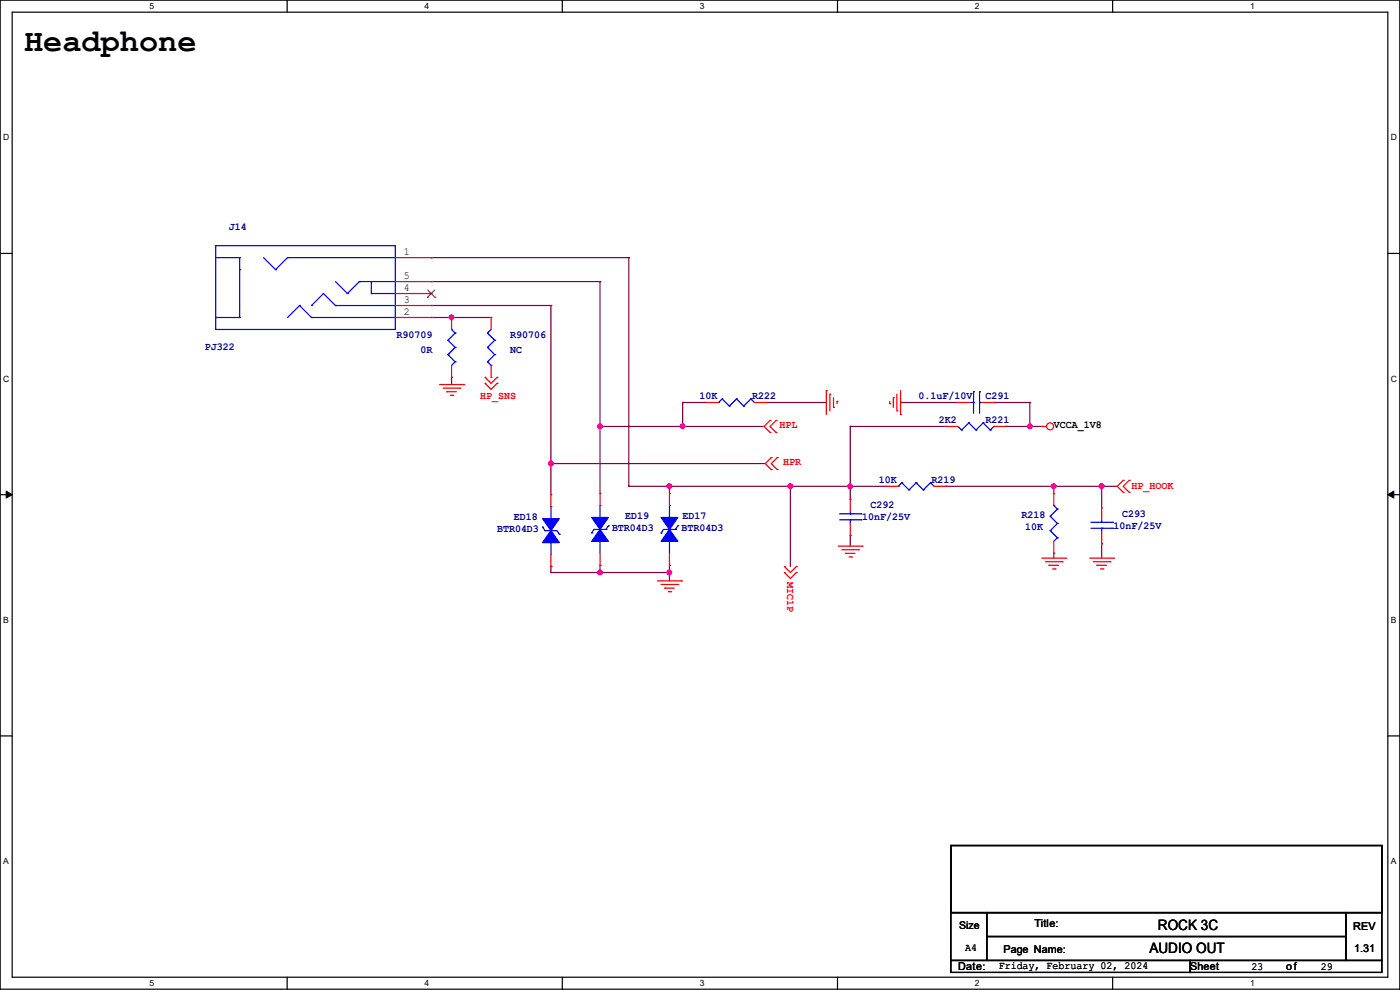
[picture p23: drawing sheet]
<svg xmlns="http://www.w3.org/2000/svg" width="297mm" height="210mm" viewBox="0 0 297 210" stroke-linecap="round" stroke-linejoin="round" font-family="sans-serif">
<defs><g id="words">
<text font-size="6.8" x="5.1" y="10.8">Headphone</text>
<g font-size="3">
<text x="245.7" y="197.4">ROCK 3C</text>
<text x="243.9" y="202.2">AUDIO OUT</text>
</g>
<g font-size="2.3" fill="#000080">
<text x="48.6" y="48.9">J14</text>
<text x="84.1" y="71.8">R90709</text>
<text x="108.2" y="71.8">R90706</text>
<text x="43.5" y="74.3">PJ322</text>
<text x="89.2" y="74.8">0R</text>
<text x="108.2" y="74.8">NC</text>
<text x="148.4" y="84.7">10K</text>
<text x="159.6" y="84.7">R222</text>
<text x="194.9" y="84.7">0.1uF/10V</text>
<text x="199.2" y="89.8">2K2</text>
<text x="209.1" y="84.7">C291</text>
<text x="209.1" y="89.8">R221</text>
<text x="184.7" y="107.8">C292</text>
<text x="186.5" y="102.5">10K</text>
<text x="197.7" y="102.5">R219</text>
<text x="105.5" y="112.9">BTR04D3</text>
<text x="109" y="110.4">ED18</text>
<text x="129.8" y="112.6">BTR04D3</text>
<text x="132.6" y="110.1">ED19</text>
<text x="144.6" y="112.6">BTR04D3</text>
<text x="144.8" y="110.1">ED17</text>
<text x="182.9" y="110.4">10nF/25V</text>
<text x="216.7" y="109.9">R218</text>
<text x="217.5" y="112.4">10K</text>
<text x="236.3" y="112.1">10nF/25V</text>
<text x="238" y="109.6">C293</text>
</g>
<g font-size="2.3">
<text x="85.6" y="54.1">1</text>
<text x="85.6" y="59.2">5</text>
<text x="85.6" y="61.7">4</text>
<text x="85.6" y="64.3">3</text>
<text x="85.6" y="66.8">2</text>
<text x="223.6" y="90.8">VCCA_1V8</text>
<text x="219.5" y="196.7">Title:</text>
<text x="287.1" y="197.2">REV</text>
<text x="204.8" y="201.8">A4</text>
<text x="212.9" y="202.3">Page Name:</text>
<text x="287.3" y="202">1.31</text>
<text x="203.2" y="205.8">Date:</text>
<text x="211.9" y="205.6">Friday, February 02, 2024</text>
<text x="252.5" y="205.8">Sheet</text>
<text x="265.5" y="205.9">23</text>
<text x="272.8" y="205.8">of</text>
<text x="280.2" y="205.9">29</text>
</g>
<g font-size="2.3" fill="#f00">
<text x="101.9" y="84.7">HP_SNS</text>
<text x="165.4" y="90.8">HPL</text>
<text x="166.2" y="98.7">HPR</text>
<text x="240.1" y="103.8">HP_HOOK</text>
<text x="167" y="123.5" transform="rotate(90 167 123.5)">MIC1P</text>
</g>
<text font-size="2.2" x="203.5" y="197.1">Size</text>
<g font-size="1.8">
<text x="31.7" y="1.9">5</text>
<text x="90.1" y="1.9">4</text>
<text x="148.5" y="1.9">3</text>
<text x="206.8" y="1.9">2</text>
<text x="265.2" y="1.9">1</text>
<text x=".7" y="29.8">D</text>
<text x="295.1" y="29.8">D</text>
<text x=".7" y="80.9">C</text>
<text x="295.1" y="80.9">C</text>
<text x=".7" y="132.1">B</text>
<text x="295.1" y="132.1">B</text>
<text x=".7" y="183.3">A</text>
<text x="295.1" y="183.3">A</text>
<text x="31.7" y="209.2">5</text>
<text x="90.1" y="209.2">4</text>
<text x="148.5" y="209.2">3</text>
<text x="206.8" y="209.2">2</text>
<text x="265.2" y="209.2">1</text>
</g>
</g></defs>
<path d="M0 0h297v209.8h-297zM2.6 2.6h291.8v204.7h-291.8z" fill="none" stroke="#000" stroke-width=".25"/>
<g fill="#fff">
<path d="M31.7 .3h1v2h-1z"/>
<path d="M31.7 207.6h1v1.9h-1z"/>
</g>
<path d="M60.9 0v2.6M60.9 207.3v2.5" fill="none" stroke="#000" stroke-width=".25"/>
<g fill="#fff">
<path d="M90.1 .3h1v2h-1z"/>
<path d="M90.1 207.6h1v1.9h-1z"/>
</g>
<path d="M119.3 0v2.6M119.3 207.3v2.5" fill="none" stroke="#000" stroke-width=".25"/>
<g fill="#fff">
<path d="M148.5 .3h.9v2h-.9z"/>
<path d="M148.5 207.6h.9v1.9h-.9z"/>
</g>
<path d="M177.7 0v2.6M177.7 207.3v2.5" fill="none" stroke="#000" stroke-width=".25"/>
<g fill="#fff">
<path d="M206.8 .3h1v2h-1z"/>
<path d="M206.8 207.6h1v1.9h-1z"/>
</g>
<path d="M236.1 0v2.6M236.1 207.3v2.5" fill="none" stroke="#000" stroke-width=".25"/>
<g fill="#fff">
<path d="M265.2 .3h1v2h-1z"/>
<path d="M265.2 207.6h1v1.9h-1z"/>
<path d="M.7 28.2h1.2v1.9h-1.2z"/>
<path d="M295.1 28.2h1.2v1.9h-1.2z"/>
<path d="M.7 79.3h1.2v2h-1.2z"/>
<path d="M295.1 79.3h1.2v2h-1.2z"/>
</g>
<path d="M0 53.8h2.6M294.4 53.8h2.6" fill="none" stroke="#000" stroke-width=".25"/>
<g fill="#fff">
<path d="M.7 130.5h1.2v2h-1.2z"/>
<path d="M295.1 130.5h1.1v2h-1.1z"/>
</g>
<path d="M0 104.9h2.6M294.4 104.9h2.6" fill="none" stroke="#000" stroke-width=".25"/>
<path d="M1.3 104.2l1.3 .7-1.3 .8zM294.4 104.9l1.3-.7v1.5z" fill="#000" stroke="#000" stroke-width=".21"/>
<g fill="#fff">
<path d="M.7 181.7h1.2v2h-1.2z"/>
<path d="M295.1 181.7h1.1v2h-1.1z"/>
</g>
<path d="M0 156.1h2.6M294.4 156.1h2.6M201.7 179.4h91.5v14.2h-91.5zM201.7 193.6h7.6v10.2h-7.6zM209.3 193.6h76.2v5.1h-76.2zM209.3 198.7h76.2v5.1h-76.2zM285.5 193.6h7.7v10.2h-7.7zM201.7 203.8h50.8v2.5h-50.8zM252.5 203.8h40.7v2.5h-40.7z" fill="none" stroke="#000" stroke-width=".25"/>
<g fill="none" stroke="#800040" stroke-width=".25">
<path d="M91.5 59.7h.1M91.5 54.7h.1M91.5 59.7h35.8M91.5 54.7h41.9M127.3 59.7h.1M127.3 59.7v45M133.4 54.7h.1M133.4 54.7v48.5M91.5 64.8h.1M91.5 67.4h.1M91.5 64.8h25.4M91.5 67.4h12.7"/>
<path d="M95.8 67.4h.1M116.9 64.8h.1M116.9 64.8v40.1M95.8 80.1h.1M95.8 80.1v1.5M116.9 98.3h.1M116.9 98.3h45.4M127.3 90.5h.1M127.3 90.5h34.8M144.8 85.4h.1M144.8 90.5h.1M144.8 85.4h5.1"/>
<path d="M144.8 85.4v5.1M162.6 85.4h.1M162.6 85.4h12.7M180.4 90.5h.1M180.4 90.5h20.3M180.4 90.5v15.5M191.1 85.4h.1M191.1 85.4h12.1M210.9 85.4h.1M210.9 85.4h7.6M213.4 90.5h.1M213.4 90.5h7.6"/>
<path d="M218.5 90.5h.1M218.5 85.4h.1M218.5 85.4v5.1M127.3 119.9h.1M127.3 119.9v1.6M133.4 103.2h.1M133.4 103.2h54.6M142 103.2h.1M142 119.9h.1M142 103.2v1.5M142 119.9v3.3M167.7 103.2h.1"/>
<path d="M167.7 103.2v17M180.4 103.2h.1M180.4 113.6h.1M180.4 113.6v2.3M200.7 103.2h.1M200.7 103.2h36.3M223.6 117.4h.1M223.6 103.2h.1M223.6 103.2v1.5M223.6 117.4v1M233.7 103.2h.1M233.7 115.4h.1"/>
<path d="M233.7 103.2v4.5M233.7 115.4v3M116.9 121.5h.1M116.9 120.2h.1M116.9 121.5h25.1M116.9 120.2v1.3M127.3 121.5h.1M142 121.5h.1"/>
</g>
<g fill="#f0f" stroke="#f0f" stroke-width=".25">
<circle cx="116.9" cy="98.3" r=".49"/>
<circle cx="142" cy="103.1" r=".49"/>
<circle cx="218.5" cy="90.4" r=".49"/>
<circle cx="233.7" cy="103.1" r=".49"/>
<circle cx="180.4" cy="103.1" r=".49"/>
<circle cx="144.8" cy="90.4" r=".49"/>
<circle cx="127.3" cy="90.4" r=".49"/>
<circle cx="167.7" cy="103.1" r=".49"/>
<circle cx="95.8" cy="67.3" r=".49"/>
<circle cx="223.5" cy="103.1" r=".49"/>
<circle cx="142" cy="121.4" r=".49"/>
<circle cx="127.3" cy="121.4" r=".49"/>
</g>
<g fill="none" stroke="#f00" stroke-width=".25">
<path d="M83.9 54.7h7.6M83.9 59.7h7.6M91.5 54.7h.1M91.5 59.7h.1M83.9 62.3h7.6M83.9 64.8h7.6M83.9 67.4h7.6M91.5 62.3h.1M91.5 64.8h.1M91.5 67.4h.1M95.8 67.4h.1M95.8 67.4v2.5"/>
<path d="M95.8 77.5v2.6M104.2 67.4h.1M104.2 67.4v2.5M104.2 77.5v2.6M93.3 81.6h5M94 82.3h3.6M94.8 83.1h.1M94.8 83.1h2M95.5 83.9h.6M95.8 80.1h.1M96.1 83.9h.1M97.6 82.3h.1"/>
<path d="M98.3 81.6h.1M102.9 81.3h.1M102.9 80.1h.1M102.9 81.3l1.3 1.3 1.3-1.3M102.9 80.1l1.3 1.2 1.3-1.2M104.2 80.1h.1M105.5 81.3h.1M105.5 80.1h.1M149.9 85.4h.1M149.9 85.4h2.5M160.1 85.4h2.5M162.6 85.4h.1"/>
<path d="M163.4 91.7h.1M163.4 89.2h.1M163.4 89.2l-1.3 1.3 1.3 1.2M163.6 99.6h.1M163.6 97.1h.1M163.6 97.1l-1.3 1.2 1.3 1.3M164.6 89.2h.1M164.6 91.7h.1M164.6 89.2l-1.2 1.3 1.2 1.2M164.9 97.1h.1M164.9 99.6h.1M164.9 97.1l-1.3 1.2 1.3 1.3"/>
<path d="M175.3 82.8h.1M175.3 82.8v5.1M176.1 83.6h.1M176.1 83.6v3.6M176.8 86.4h.1M176.8 84.4v2M177.6 85.1h.1M177.6 85.1v.5M188.8 85.6h.1M188.8 85.1v.5M189.5 84.4h.1M189.5 84.4v2"/>
<path d="M190.3 87.2h.1M190.3 83.6v3.6M191.1 87.9h.1M191.1 82.8v5.1M200.7 90.5h.1M200.7 90.5h2.5M203.2 85.4h.1M203.2 85.4h2.6M208.3 85.4h2.6M210.9 85.4h.1M210.9 90.5h2.5M213.4 90.5h.1"/>
<path d="M221 90.5h.1M221 90.5h1M116.9 104.9h.1M116.9 104.9v2.6M116.9 117.6v2.6M127.3 119.9h.1M127.3 104.7h.1M127.3 104.7v2.5M127.3 117.4v2.5M142 119.9h.1M142 104.7h.1M142 104.7v2.5"/>
<path d="M142 117.4v2.5M177.8 115.9h5.1M178.6 116.6h3.6M179.4 117.4h.1M179.4 117.4h2M180.1 118.2h.5M180.4 106h.1M180.4 113.6h.1M180.4 106v2.5M180.4 111v2.6M180.6 118.2h.1M182.2 116.6h.1"/>
<path d="M182.9 115.9h.1M188 103.2h.1M188 103.2h2.5M198.2 103.2h2.5M200.7 103.2h.1M221 118.4h5.1M221.8 119.2h3.5M222.5 119.9h.1M222.5 119.9h2.1M223.6 117.4h.1M223.6 104.7h.1M223.6 104.7v2.5"/>
<path d="M223.6 114.9v2.5M225.3 119.2h.1M226.1 118.4h.1M231.2 118.4h5.1M231.9 119.2h3.6M232.7 119.9h.1M232.7 119.9h2M233.7 107.7h.1M233.7 115.4h.1M233.7 107.7v2.6M233.7 112.8v2.6M235.5 119.2h.1"/>
<path d="M236.3 118.4h.1M238.3 101.9h.1M238.3 104.4h.1M238.3 101.9l-1.3 1.3 1.3 1.2M239.6 104.4h.1M239.6 101.9h.1M239.6 101.9l-1.3 1.3 1.3 1.2M116.9 120.2h.1M139.5 123.2h5.1M140.3 124h3.5M141 124.8h.1M141 124.8h2"/>
<path d="M141.8 125.5h.5M142.3 125.5h.1M143.8 124h.1M144.6 123.2h.1M166.4 121.5h.1M166.4 120.2h.1M166.4 121.5l1.3 1.2 1.3-1.2M166.4 120.2l1.3 1.3 1.3-1.3M169 121.5h.1M169 120.2h.1M223.3 120.7h.5M223.8 120.7h.1"/>
<path d="M233.5 120.7h.5M234 120.7h.1"/>
<circle cx="222.8" cy="90.4" r=".74"/>
</g>
<g fill="none" stroke="#00f" stroke-width=".25">
<path d="M45.8 52.1h38.1v17.8h-38.1zM45.8 54.7h5M50.8 54.7h.1M50.8 57.2h.1M50.8 54.7v12.7M55.9 54.7l2.6 2.5M58.5 57.2h.1M61 54.7h.1M61 54.7l-2.5 2.5M61 54.7h22.9M71.2 59.7l2.5 2.6M76.2 59.7h.1"/>
<path d="M76.2 59.7l-2.5 2.6M76.2 59.7h7.7M78.8 59.7h.1M78.8 59.7v2.6M45.8 67.4h.1M45.8 67.4h5M50.8 67.4h.1M63.5 64.8h.1M63.5 64.8l-2.5 2.6M63.5 64.8l2.6 2.6M66.1 64.8h.1M66.1 67.4h.1"/>
<path d="M66.1 64.8l2.5-2.5 2.6 2.5M66.1 67.4h17.8M71.2 64.8h.1M71.2 64.8h12.7M73.7 62.3h.1M78.8 62.3h.1M78.8 62.3h5.1M95 75.2h.1M95 72.2h.1M95 75.2l1.6 1.6M95 72.2l1.6 1.5M95.8 69.9h.1"/>
<path d="M95.8 69.9l.8 .8M96.6 76.8h.1M96.6 73.7h.1M96.6 70.7h.1M96.6 76.8l-.8 .7M96.6 73.7l-1.6 1.5M96.6 70.7l-1.6 1.5M103.4 70.7h.1M103.4 73.7h.1M103.4 76.8h.1M103.4 70.7l1.5 1.5M103.4 73.7l1.5 1.5"/>
<path d="M103.4 76.8l.8 .7M104.2 77.5h.1M104.2 69.9l-.8 .8M104.9 72.2h.1M104.9 75.2h.1M104.9 72.2l-1.5 1.5M104.9 75.2l-1.5 1.6M152.4 85.4h.1M153.2 84.6h.1M153.2 84.6l1.5 1.5M153.2 84.6l-.8 .8M154.7 86.1h.1"/>
<path d="M156.3 84.6h.1M156.3 84.6l1.5 1.5M156.3 84.6l-1.6 1.5M157.8 86.1h.1M159.3 84.6h.1M159.3 84.6l.8 .8M159.3 84.6l-1.5 1.5M203.2 90.5l.8 .7M204 91.2h.1M205.5 89.7h.1M205.5 89.7l-1.5 1.5M205.5 89.7l1.6 1.5"/>
<path d="M205.8 85.4h.7M206.5 83.1h.1M206.5 85.4h.1M206.5 83.1v4.6M207.1 91.2h.1M207.8 85.4h.1M207.8 83.1h.1M207.8 85.4h.5M207.8 83.1v4.6M208.6 89.7h.1M208.6 89.7l-1.5 1.5M208.6 89.7l1.5 1.5"/>
<path d="M210.1 91.2h.1M210.9 90.5h.1M210.9 90.5l-.8 .7M115.1 111.8h.1M115.1 111.8l.5 .8M115.6 112.6h.1M115.6 112.6h2.6l.5 .7M116.9 115.1h.1M116.9 107.5h.1M116.9 107.5v2.5M116.9 115.1v2.5M118.7 113.3h.1"/>
<path d="M125.5 113.1h.1M127.3 114.9h.1M127.3 107.2h.1M127.3 107.2v2.6M127.3 114.9v2.5M128.6 112.3h.1M128.6 112.3h-2.6l-.5 .8M129.1 111.5h.1M129.1 111.5l-.5 .8M140.3 113.1h.1M142 114.9h.1M142 107.2h.1"/>
<path d="M142 107.2v2.6M142 114.9v2.5M143.3 112.3h.1M143.3 112.3h-2.5l-.5 .8M143.8 111.5h.1M143.8 111.5l-.5 .8M178.1 110.3h4.6M178.1 109h4.6M180.4 109h.1M180.4 110.3h.1M180.4 108.5v.5M180.4 110.3v.7"/>
<path d="M182.7 110.3h.1M182.7 109h.1M190.5 103.2h.1M191.3 102.4h.1M191.3 102.4l1.5 1.5M191.3 102.4l-.8 .8M192.8 103.9h.1M194.4 102.4h.1M194.4 102.4l1.5 1.5M194.4 102.4l-1.6 1.5M195.9 103.9h.1M197.4 102.4h.1"/>
<path d="M197.4 102.4l.8 .8M197.4 102.4l-1.5 1.5M222.8 112.6h.1M222.8 109.5h.1M222.8 112.6l1.5 1.5M222.8 109.5l1.5 1.5M223.6 107.2h.1M223.6 107.2l.7 .8M224.3 114.1h.1M224.3 111h.1M224.3 108h.1M224.3 114.1l-.7 .8"/>
<path d="M224.3 111l-1.5 1.6M224.3 108l-1.5 1.5M231.4 112.1h4.6M231.4 110.8h4.6M233.7 110.8h.1M233.7 112.1h.1M233.7 110.3v.5M233.7 112.1v.7M236 112.1h.1M236 110.8h.1"/>
</g>
<g fill="#00f" stroke="#00f" stroke-width=".25">
<path d="M127.3 112.3l1.8 2.6h-3.6z" fill-rule="evenodd"/>
<path d="M125.5 109.8h3.6l-1.8 2.5z" fill-rule="evenodd"/>
<path d="M116.9 112.6l1.8 2.5h-3.6z" fill-rule="evenodd"/>
<path d="M115.1 110h3.6l-1.8 2.6z" fill-rule="evenodd"/>
<path d="M142 112.3l1.8 2.6h-3.5z" fill-rule="evenodd"/>
<path d="M140.3 109.8h3.5l-1.8 2.5z" fill-rule="evenodd"/>
</g>
<path d="M90.7 63.1h.1M90.7 61.5l1.6 1.6M92.2 61.5l-1.5 1.6M92.3 63.1h.1" fill="none" stroke="#804000" stroke-width=".21"/>
<use href="#words"/>
</svg>
